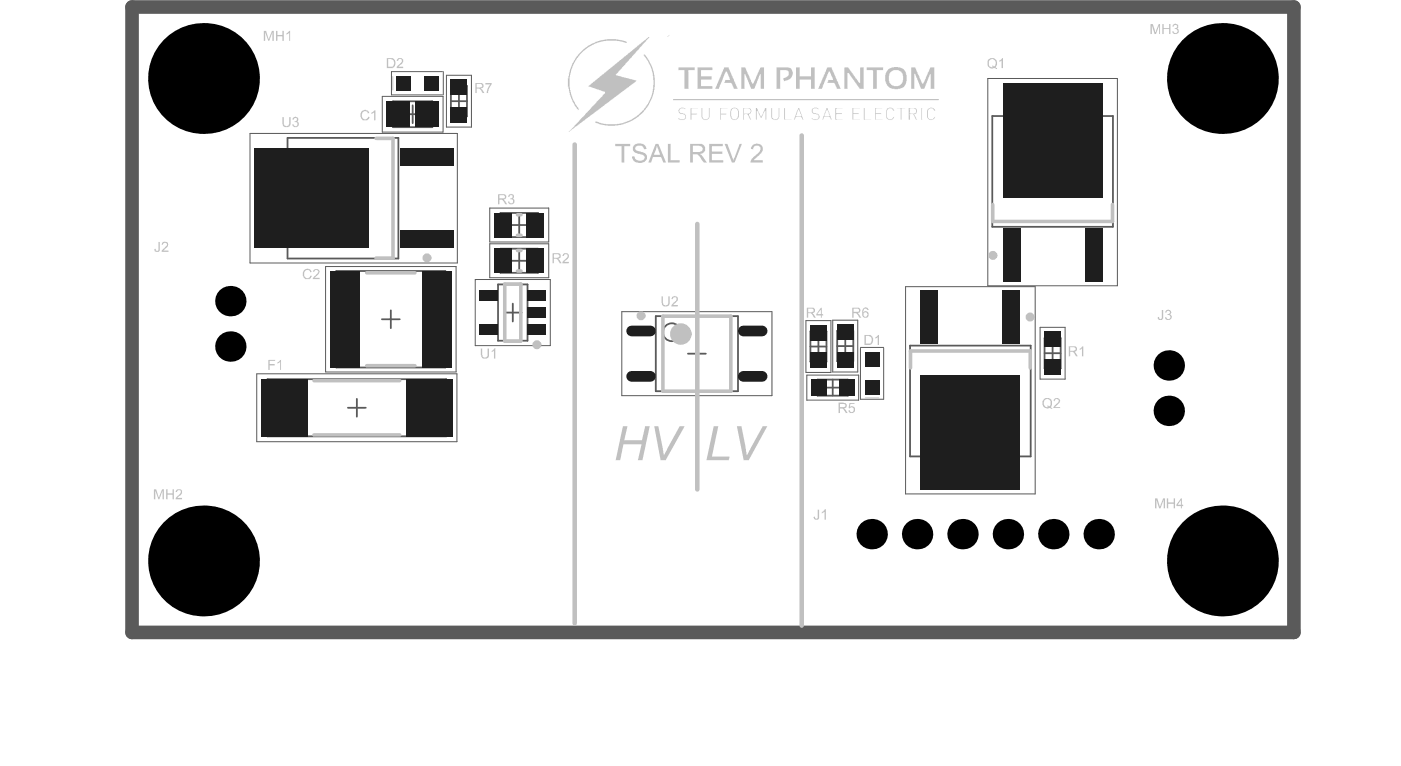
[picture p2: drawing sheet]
<svg xmlns="http://www.w3.org/2000/svg" width="261mm" height="143mm" viewBox="0 0 261 143" stroke-linecap="round" stroke-linejoin="round" font-family="sans-serif">
<g fill="none" stroke="#5a5a5a" stroke-width=".33">
<path d="M73.1 18.8h7.4v4.9h-7.4zM76.8 19.6v3.3M83.9 18.8h3M83.9 16h3v5.7h-3zM85.4 17.3v3M53.5 25.7h20.6v22.4h-20.6zM64.2 36.9h3.3M65.8 35.2v3.3M75.1 21.3h3.4M93.1 39.6h7v4.5h-7zM184.6 21.6h22.5v20.6h-22.5zM194.2 33.9h3.3"/>
<path d="M195.9 32.2v3.4M62.6 50.4h20.3v18h-20.3zM71.1 59.4h3.3M72.7 57.7v3.4M92.7 52.9h5.5v10.5h-5.5zM93.1 46.3h7v4.5h-7zM93.8 58.2h3.3M95 48.5h3.3M95 41.9h3.3M95.4 56.5v3.3M96.6 40.2v3.3M96.6 46.9v3.3"/>
<path d="M122 58.8h15.3v14h-15.3zM49.8 70.5h33.2v10.7h-33.2zM64.7 75.9h3.4M66.4 74.2v3.3M128 65.8h3.3M129.7 64.1v3.4M150.8 64.5h3M150.8 61.6h3v5.7h-3zM152.1 70.6h5.7v3h-5.7zM152.3 63v3M153.5 72.1h3M155 70.6v3"/>
<path d="M155.8 64.4h3M155.8 61.6h3v5.6h-3zM157.3 62.9v3M169.3 64.3h22.5v20.6h-22.5zM178.9 72.6h3.3M180.6 71v3.3M194.4 65.7h3M194.4 62.9h3v5.6h-3zM195.9 64.2v3"/>
<circle cx="125" cy="61.8" r="1.66"/>
</g>
<g fill="none" stroke="#5a5a5a" stroke-width=".19">
<path d="M71.1 17.9h11.3v6.7h-11.3zM82.3 13.3h-9.5v4.4h9.5M82.5 13.3v4.4M83.1 14h4.6v9.6h-4.6zM183.8 14.6h24.1v38.6h-24.1zM46.5 24.8h38.6v24.1h-38.6zM91.1 38.7h11v6.3h-11zM60.6 49.6h24.3v19.6h-24.3zM88.4 52h14v12.3h-14zM91.1 45.4h11v6.3h-11zM115.7 58h27.9v15.6h-27.9zM150 59.7h4.6v9.6h-4.6z"/>
<path d="M155 59.6h4.6v9.6h-4.6zM168.5 53.3h24.1v38.6h-24.1zM47.8 69.6h37.2v12.6h-37.2zM150.1 69.8h9.7v4.6h-9.7zM160.1 64.8v9.5h4.3v-9.5M160.1 64.6h4.3M193.5 60.9h4.7v9.6h-4.7z"/>
</g>
<path d="M24.6 1.3h216.2v116.4h-216.2z" fill="none" stroke="#5a5a5a" stroke-width="2.5"/>
<path d="M24.6 1.3h99.8" fill="none" stroke="#5a5a5a" stroke-width=".84"/>
<g fill="#c0c0c0">
<path d="M126.4 20.3l.4-.3 .7 .2-.1 .1-.1-.2h-.6l-.3 .4v.4l.1 .1 .9 .1 .3 .4v.5l-.3 .3h-.7l-.4-.2v-.1l.3 .2h.6l.3-.2v-.5l-.1-.2-.7-.1-.4-.2v-.5z"/>
<path d="M124.3 6.7l.3-.2-.3 .3z"/>
<path d="M124.2 6.8l.1 .1z"/>
<path d="M130.6 20.1h.1v1.7l.4 .4h.4l.4-.3v-1.8h.2v1.7l-.4 .5h-.6l-.5-.3z"/>
<path d="M128.5 20.1h1.4l-1.2 .1v.9h1l-.1 .2h-.9v1h-.2z"/>
<path d="M129.8 12.5h2.8v.5h-2.2v1.2h2v.6h-2v1.2h2.2v.5h-2.8z"/>
<path d="M143.5 20.1h.2v1.8l.3 .3h.5l.4-.4v-1.7h.1v1.7l-.4 .5h-.5l-.5-.3z"/>
<path d="M145.9 20.1h.2v2.1l1.2 .1h-1.4z"/>
<path d="M144.5 12.5h2.3l.5 .3 .2 .6v.5l-.2 .5-.8 .5-.6 .2-.1-.6 .4-.1 .5-.3 .1-.8-.4-.3h-1.2v3.5h-.7z"/>
<path d="M151.1 20.3l.4-.3 .8 .2-.1 .1-.1-.2h-.6l-.3 .3v.5l.9 .2 .3 .3 .1 .5-.2 .3-.8 .1-.4-.2v-.1l.3 .2h.6l.4-.3-.1-.5-1-.3-.2-.1z"/>
<path d="M158.6 20.1h1.4l-1.2 .1v.9h1l-.1 .1h-.9v1l1.2 .1h-1.4z"/>
<path d="M155.4 20.1h1.4l-1.2 .2v.8h1.1v.1l-1.1 .1v.9l1.2 .1h-1.4z"/>
<path d="M157.1 12.5h.8l-.1 .2 .3 .1v.2l1 1.2 .1 .4 .3 .1 .3 .7h.3v-2.9h.6v4h-.8v-.2l-.2-.1-1.8-2.6h-.2v2.9h-.6z"/>
<path d="M162.8 20.1h1.4l-1.2 .1v.9h1v.1l-1 .1v.9l1.2 .1h-1.4z"/>
<path d="M165.1 20.2l.8-.2 .5 .5v.1h-.2l-.3-.5h-.5l-.4 .4 .1 1.5 .3 .2h.4l.4-.4h.2l-.4 .5h-.7l-.4-.5v-1.2z"/>
<path d="M166.9 20.1h1.6l-.8 .1v2.1h-.1v-2.1z"/>
<path d="M171.4 20.1h.2v2.2h-.2z"/>
<path d="M172.7 20.3l.4-.3h.4l.5 .5v.1h-.1l-.4-.5h-.5l-.3 .4v1.5l.4 .2h.4l.4-.4h.1l-.3 .5h-.8l-.4-.5v-1.3z"/>
<path d="M169.6 12.5h.7l1.3 3.1h.2l.3-.5-.1-.2 .3-.3 .8-2.1h.8v4h-.7v-2.7l-.3 .2 .1 .2-.2 .1-.8 2.2h-.6l-1.1-2.8-.2 .1 .1 2.7h-.6z"/>
<path d="M134 20.1h1.4l-1.3 .1v.9h1v.2h-1l.1 1h-.2z"/>
<path d="M134.7 12.6l.9-.1v.3h.1l1.6 3.7h-.7l-.3-.8-.3-.3h-1.2l.2-.5h.8v-.5l-.6-1.1-.2 .1v.2l-.2 .1-1 2.8h-.7l1.6-3.7z"/>
<path d="M126.3 12.5h3v.5l-1.3 .1 .1 3.4h-.7v-3.5h-1.1z"/>
<path d="M160.7 20.1h.2v2.1l1.2 .1h-1.4z"/>
<path d="M140.7 20.1h.2l.7 1.6h.1l.2-.3 .4-1.2 .3-.1v2.2h-.1v-1.7h-.3l-.5 1.3-.2-.1-.5-1.1-.2-.1v1.7h-.1z"/>
<path d="M161.2 12.5h3.2v.5h-1.3v3.5h-.6v-3.4l-1.3-.1z"/>
<path d="M148.1 12.5h.7v1.7h2.1v-1.7h.7v4h-.7v-1.7h-2.1v1.7h-.7z"/>
<path d="M153.9 12.6l.9-.1v.4l.2 .2v.2l.2 .1 1.2 3.1h-.7l-.5-1.1h-1.3l.3-.5h.8l-.1-.5-.2-.3-.3-.8-.3 .1-1.1 3.1h-.8l1.1-2.2v-.2l.2-.3v-.2l.2-.4z"/>
<path d="M125.2 18.4h49.5v.2h-49.5z"/>
<path d="M137.9 12.5h.8l1.2 3.1h.3l1.3-3.1h.7v4h-.6v-2.7h-.2l-.1 .3h-.1l.1 .2h-.1l-.9 2.2h-.6l-1-2.6a.23 .23 0 0 0-.2 .1 .23 .23 0 0 0 0 .3l.1 2.2h-.7z"/>
<path d="M107.6 10.1l1.9-1.6 2.2-1 1.3-.2h1.6l2 .5v.1l-.2 .1-1.6-.4h-2.1l-1.3 .3-1.1 .4-1.3 .8-1.6 1.7-.9 1.5-.3 1.2h-.1v.8h-.1v2h.1v.8l.4 1.3 .6 1 .6 .9-.1 .2-.7-.9-.2-.6h-.2l-.5-1.4-.2-1.5h-.1v-1.5h.1v-.5h.1l.1-1h.1l.4-1.4h.2l.2-.5 .4-.7 .2-.1z"/>
<path d="M109.5 16l4.3-3.5 1.6-1.3 .5-.3 3.5-3 1.4-1v.1l-.5 .5v.1l-1.3 1.3v.1l-1.4 1.4v.2l-.6 .5v.2l-2.4 2.5 .1 .3 3.2 .7 .5 .1v.2l-12.6 9.5 4.1-4.3 .3-.4 .8-.8v-.1l1.6-1.6v-.3z"/>
<path d="M119.7 10.2l.2-.1 .9 1.2 .5 1 .4 1.2 .1 .9h.1l-.1 1.8-.2 1.3-.3 .9-.2 .2-.4 1-.3 .3v.1l-1.2 1.4-.7 .6-1.5 .8-1.2 .4-1.3 .2h-1.4l-1.3-.2-1-.3v-.2l.2-.1 .9 .4 .8 .1h2.1l1.2-.2 1.2-.5 1.2-.7 1.4-1.3 .3-.5 .2-.1v-.2l.3-.2 .3-1h.2l-.1-.2h.1l.2-.6 .3-1v-1.7l-.1-1.2-.3-1.1-.2-.2 .1-.2h-.2l-.3-.9z"/>
<path d="M136.1 20.3l.4-.3h.4l.5 .4 .1 1.4-.3 .4-.7 .1-.5-.3-.1-.4v-.9zM136.2 20.3l-.2 .4 .1 1.2 .4 .3h.4l.3-.2 .1-.3v-1.3l-.4-.3h-.4z"/>
<path d="M138.3 20.1h1.1l.3 .2 .1 .5-.4 .4v.3l.4 .8h-.2l-.4-.9-.1-.2-.7 .1 .1 1h-.2zM138.4 20.2v.9h.9l.3-.1 .1-.5-.2-.2z"/>
<path d="M153.8 20.1h.2l.8 2.2h-.2l-.1-.4-.1-.1h-1.1l-.1 .5h-.2zM153.8 20.4l-.4 1.2 .9 .1 .1-.3-.3-.4 .1-.2h-.1l-.1-.3z"/>
<path d="M169.1 20.1h1.2l.2 .2 .1 .6-.1 .2-.4 .1v.2l.5 .9-.2-.1-.5-1-.7 .1 .2 1h-.3zM169.2 20.2l.2 .2-.2 .7h.2h.7l.4-.2v-.5l-.2-.1-.2-.2z"/>
<path d="M148.5 20.1h.2l.1 .2 .7 2h-.2v-.4l-.2-.1h-1l-.2 .5h-.2zM148.5 20.4v.2h-.1l-.3 1 .9 .1 .1-.3-.2-.3-.2-.7z"/>
<path d="M165.3 12.8l.6-.3h1.2l.8 .2 .4 .4 .3 .6h.1l-.1 .3h.1v1.1h-.1l.1 .3-.2 .4-.4 .4-.6 .3-1.1 .1-.8-.2-.5-.5-.4-.8v-1.2l.2-.5zM165.7 13.4l-.3 .7v1l.2 .4 .3 .4 .4 .1h.8l.4-.1 .3-.3 .3-.7v-.8l-.3-.7-.6-.4h-.9z"/>
</g>
<g fill="none" stroke="#c0c0c0" stroke-width=".67">
<path d="M70 25.7h3.1v22.3h-3.1M96.3 40h.7M184.7 38v3.2h22.3v-3.2M68.2 50.8h9M93.9 52.8h3v10.7h-3zM96.3 50.4h.7M96.3 46.6h.7M96.3 43.8h.7M123.4 58.8h12.6v14h-12.6zM58.4 70.8h16M68.2 68h9M169.4 68.5v-3.2h22.3v3.2"/>
<path d="M58.4 80.9h16"/>
</g>
<path d="M73.1 14.2v2.5M161 74h2.5" fill="none" stroke="#c0c0c0" stroke-width=".19"/>
<path d="M106.9 26.9v89.1M149.2 25.2v91.2M129.8 41.7v49.4" fill="none" stroke="#c0c0c0" stroke-width=".84"/>
<g fill="#c0c0c0">
<path d="M49.9 67h1.3v.1h-1v.6h.9v.3h-.9v.8h-.3z"/>
<path d="M51.6 67.4l.7-.4v1.8h-.2v-1.4l-.4 .2z"/>
<path d="M56.4 50.4a.83 .83 0 0 1 .9-.4 .83 .83 0 0 1 .7 .6l-.3 .1a.52 .52 0 0 0-.5-.5 .52 .52 0 0 0-.5 .5 .67 .67 0 0 0 0 .8 .67 .67 0 0 0 .8 .2l.3-.4h.2a.87 .87 0 0 1-1 .7 .87 .87 0 0 1-.6-1.1z"/>
<path d="M58.3 50.3a.59 .59 0 0 1 .9-.1 .59 .59 0 0 1-.1 .9l-.6 .6h1v.2h-1.3l.1-.3 .4-.4a.61 .61 0 0 0 .4-1h-.1a.34 .34 0 0 0-.4 .1 .34 .34 0 0 0-.1 .3h-.3z"/>
<path d="M90.3 15.5h1.2v.2l-.6 .9-.1 .7h-.2l.1-.7 .5-.9h-.9z"/>
<path d="M104.8 47.3a.62 .62 0 0 1 .7-.2 .62 .62 0 0 1 .4 .7l-.4 .5-.6 .4h1v.3h-1.3l.2-.5a1.03 1.03 0 0 0 .8-1.1l-.2-.1a.34 .34 0 0 0-.3 0 .34 .34 0 0 0-.2 .3h-.2z"/>
<path d="M123.1 55.1h.3v1.1a.53 .53 0 0 0 .5 .6 .53 .53 0 0 0 .5-.6v-1.1h.2v1.1a.77 .77 0 0 1-.7 .8 .77 .77 0 0 1-.8-.8z"/>
<path d="M125 55.3a.61 .61 0 0 1 .9-.1 .61 .61 0 0 1 .2 .8l-.9 .8h.9v.2h-1.2l.4-.7a.74 .74 0 0 0 .5-1h-.1a.34 .34 0 0 0-.3 0 .34 .34 0 0 0-.2 .4h-.2z"/>
<path d="M152.2 94.8h.2v1.3a.51 .51 0 0 1-.4 .6 .51 .51 0 0 1-.6-.4l.3-.2a.29 .29 0 0 0 .2 .4 .29 .29 0 0 0 .3-.4z"/>
<path d="M152.9 95.3l.3-.1 .3-.4h.2v1.9h-.3v-1.5l-.4 .3z"/>
<path d="M158.1 75h.9v.2h-.8v.5a.65 .65 0 0 1 .9 .2 .65 .65 0 0 1-.3 .9 .65 .65 0 0 1-.9-.4l.2-.1a.42 .42 0 0 0 .5 .3 .42 .42 0 0 0 .2-.6l-.3-.2-.3 .2-.3-.1z"/>
<path d="M29.5 45h.2v1.3a.51 .51 0 0 1-.4 .6 .51 .51 0 0 1-.6-.5l.3-.1a.29 .29 0 0 0 .2 .4 .29 .29 0 0 0 .3-.4z"/>
<path d="M30.2 45.2a.62 .62 0 0 1 1.1 .2 1.01 1.01 0 0 1-.6 1l-.3 .2h.9v.3h-1.2v-.3l.5-.5a.54 .54 0 0 0 .4-.4 .54 .54 0 0 0-.2-.5h-.3l-.2 .3h-.2z"/>
<path d="M89.5 64.9h.2v1.1a.52 .52 0 0 0 .6 .5 .52 .52 0 0 0 .4-.6v-1h.3v1a.76 .76 0 0 1-.8 .8 .76 .76 0 0 1-.7-.8z"/>
<path d="M91.5 65.3l.5-.4v-.1h.2v1.9h-.3v-1.5l-.4 .3z"/>
<path d="M186 11.2l.6-.4v1.9h-.2v-1.5l-.4 .3z"/>
<path d="M200.9 64.9l.7-.5v1.9h-.3v-1.4l-.3 .2z"/>
<path d="M52.6 21.8h.2v1a.53 .53 0 0 0 .5 .7 .53 .53 0 0 0 .5-.7v-1h.3v1a.76 .76 0 0 1-.8 .8 .76 .76 0 0 1-.7-.8z"/>
<path d="M54.5 22a.52 .52 0 0 1 .8-.2 .52 .52 0 0 1 0 .8 .53 .53 0 0 1 .3 .7 .53 .53 0 0 1-.7 .3h-.3a.22 .22 0 0 1-.2-.3 .22 .22 0 0 1 .3-.2 .38 .38 0 0 0 .4 .4 .38 .38 0 0 0 .3-.4 .38 .38 0 0 0-.3-.4h-.3v-.1a.31 .31 0 0 0 .5-.2 .31 .31 0 0 0-.2-.4 .31 .31 0 0 0-.4 .2h-.3z"/>
<path d="M49.1 5.7h.4l.5 1.6 .6-1.6h.3v1.9h-.2v-1.6l-.6 1.6h-.2l-.6-1.6v1.6h-.2z"/>
<path d="M51.4 5.7h.2v.8h1v-.8h.2v1.9h-.2v-.8h-1v.8h-.2z"/>
<path d="M53.3 6.2l.7-.5v1.9h-.2v-1.4l-.4 .2z"/>
<path d="M67.2 20.9a.83 .83 0 0 1 .8-.5 .83 .83 0 0 1 .7 .6l-.3 .1a.52 .52 0 0 0-.5-.4 .52 .52 0 0 0-.5 .4 .66 .66 0 0 0 .1 .9 .66 .66 0 0 0 .9 0l.1-.3 .3 .1a.87 .87 0 0 1-1.1 .6 .87 .87 0 0 1-.6-1z"/>
<path d="M69.1 20.9l.8-.4v1.9h-.3v-1.5l-.4 .3z"/>
<path d="M94.6 36.3a.54 .54 0 0 1 .8-.1 .54 .54 0 0 1 .1 .8h-.1a.56 .56 0 0 1 .3 .8 .56 .56 0 0 1-.9 .1h-.1a.22 .22 0 0 1-.2-.2 .22 .22 0 0 1 .3-.2 .38 .38 0 0 0 .4 .3 .38 .38 0 0 0 .3-.3 .38 .38 0 0 0-.3-.4h-.2v-.2a.31 .31 0 0 0 .4-.2 .31 .31 0 0 0-.2-.4 .31 .31 0 0 0-.4 .3h-.3z"/>
<path d="M162.9 62.7l.7-.4v1.9h-.3v-1.5l-.3 .3z"/>
<path d="M196.1 74.3a.6 .6 0 0 1 1-.1 .6 .6 0 0 1-.2 1l-.6 .6h1v.1h-1.3l.2-.4 .6-.5a.38 .38 0 0 0 .2-.5 .38 .38 0 0 0-.6-.2l-.1 .4-.3-.1z"/>
<path d="M73.9 11a.62 .62 0 0 1 .8-.2 .62 .62 0 0 1 .3 .7l-.2 .4-.7 .5h.9v.3h-1.2l.3-.5a1.09 1.09 0 0 0 .7-1.1l-.2-.1a.34 .34 0 0 0-.4 0 .34 .34 0 0 0-.1 .3h-.3z"/>
<path d="M216.2 57.7h.3v1.2a.51 .51 0 0 1-.5 .6 .51 .51 0 0 1-.6-.5l.3-.1a.29 .29 0 0 0 .2 .5 .29 .29 0 0 0 .3-.5z"/>
<path d="M216.9 57.8a.57 .57 0 0 1 .7-.1 .57 .57 0 0 1 .3 .7l-.3 .1a.51 .51 0 0 1 .5 .6 .51 .51 0 0 1-.5 .4h-.5l-.2-.1-.1-.4h.2a.38 .38 0 0 0 .5 .3 .38 .38 0 0 0 .3-.4 .38 .38 0 0 0-.5-.3v-.2a.33 .33 0 0 0 .4-.3 .33 .33 0 0 0-.4-.3 .33 .33 0 0 0-.3 .4l-.2-.1z"/>
<path d="M115.9 79.3h.9l-.6 2.6h3.3l.6-2.6h.8l-1.4 6.3h-.8l.7-2.9h-3.4l-.6 2.9h-.8z"/>
<path d="M121.7 79.3h.8l.9 4.1 .1 1.4 3-5.5h.9l-3.5 6.3h-1z"/>
<path d="M28.6 91h.5l.5 1.6 .6-1.6h.3v1.9h-.3v-1.6l-.5 1.6h-.2l-.6-1.6v1.6h-.3z"/>
<path d="M30.9 91h.3v.8h.9v-.8h.3v1.9h-.3v-.9h-.9v.9h-.3z"/>
<path d="M32.8 91.2a.63 .63 0 0 1 1 .1 .63 .63 0 0 1-.3 .9l-.6 .4h1v.3h-1.2v-.3l.4-.4a.77 .77 0 0 0 .5-.9l-.5-.1-.2 .3h-.2z"/>
<path d="M214.9 92.7h.5l.5 1.6 .6-1.6h.3v1.9h-.3v-1.6l-.6 1.6h-.2l-.5-1.6v1.6h-.3z"/>
<path d="M217.1 92.7h.3v.8h1v-.8h.3v1.9h-.3v-.9h-1v.9h-.3z"/>
<path d="M214.1 4.5h.4l.5 1.6 .6-1.6h.3v1.8h-.2v-1.6l-.6 1.6h-.2l-.6-1.6v1.6h-.2z"/>
<path d="M216.3 4.5h.2v.7h1.1v-.7h.2v1.8h-.2v-.9h-1.1v.9h-.2z"/>
<path d="M218.2 4.6a.54 .54 0 0 1 .8-.1 .54 .54 0 0 1 .1 .8h-.1a.53 .53 0 0 1 .3 .7 .53 .53 0 0 1-.6 .3h-.4l-.2-.3v-.2h.3a.38 .38 0 0 0 .4 .4 .38 .38 0 0 0 .3-.4 .38 .38 0 0 0-.3-.4h-.2l.1-.2a.33 .33 0 0 0 .3-.3 .33 .33 0 0 0-.3-.3 .33 .33 0 0 0-.3 .4l-.3-.1z"/>
<path d="M132.8 79.3h.9l-1.2 5.7h3.3l-.2 .6h-4.1z"/>
<path d="M137.1 79.3h.9l1 5.5 2.9-5.5h.9l-3.5 6.3h-.9z"/>
<path d="M114.5 26.8h2.8v.4h-1.1v3h-.5v-3h-1.2z"/>
<path d="M117.9 27.1a1.4 1.4 0 0 1 2.4 .5l-.4 .2a.91 .91 0 0 0-.8-.7 .91 .91 0 0 0-.9 .4v.1a1 1 0 0 0 1.1 .6v.1a.97 .97 0 0 1 1.1 .7 .97 .97 0 0 1-.6 1.2 1.52 1.52 0 0 1-2.1-.7l-.1-.4h.4a1.05 1.05 0 0 0 .9 .8 1.05 1.05 0 0 0 1.1-.5 .73 .73 0 0 0-.9-.7l-.1-.1a1.24 1.24 0 0 1-1.2-.8z"/>
<path d="M124.3 26.8h.5v3h1.7v.4h-2.2z"/>
<path d="M132 26.8h2.5v.4h-2v1h1.9v.4h-1.9v1.2h2.1v.4h-2.6z"/>
<path d="M134.8 26.8h.5l1.1 3.1 1.2-3.1h.5l-1.4 3.4h-.5z"/>
<path d="M140 27h.1a1.06 1.06 0 0 1 1.3-.2 1.06 1.06 0 0 1 .5 1.3l-.2 .4-1.5 1.3h1.7v.4h-2.2a3.3 3.3 0 0 1 1.3-1.7 .83 .83 0 0 0 .2-1.4h-.5a.6 .6 0 0 0-.5 .7l-.5-.1z"/>
<path d="M88.7 15.6v.7l.7-.1a.31 .31 0 0 0 .3-.3 .31 .31 0 0 0-.4-.3zM88.5 15.5h.9a.34 .34 0 0 1 .5 .2l.1 .3a.43 .43 0 0 1-.4 .5l.5 .8h-.3l-.6-.8h-.5v.8h-.2z"/>
<path d="M103.1 47.3v.7h.6a.35 .35 0 0 0 .4-.4 .35 .35 0 0 0-.4-.3zM102.8 47.1h1a.34 .34 0 0 1 .5 .3 .51 .51 0 0 1-.5 .7l.4 .3 .3 .6h-.3l-.6-.9h-.5v.9h-.3z"/>
<path d="M150.4 57.4v.7l.7-.1a.31 .31 0 0 0 .3-.3 .31 .31 0 0 0-.4-.3zM150.1 57.3h1a.34 .34 0 0 1 .5 .2l.1 .5-.6 .3 .4 .2 .3 .6h-.3l-.6-.8h-.5v.8h-.3z"/>
<path d="M152.8 57.6l-.7 .8h.7zM152.8 57.3h.1v1.1h.3v.3h-.3v.4h-.1v-.4h-.9v-.3z"/>
<path d="M156.3 75.2v.6h.6a.32 .32 0 0 0 .4-.3 .32 .32 0 0 0-.4-.3zM156 74.9h1a.64 .64 0 0 1 .5 .9l-.4 .2 .3 .3 .3 .5h-.3l-.6-.8h-.5v.8h-.3z"/>
<path d="M158.8 57.4v.6h.6a.32 .32 0 0 0 .5-.3 .32 .32 0 0 0-.5-.3zM158.6 57.3h1a.51 .51 0 0 1 .5 .5 .51 .51 0 0 1-.5 .5l.3 .2 .4 .6h-.4l-.6-.8h-.5v.8h-.2z"/>
<path d="M160.5 57.5a.58 .58 0 0 1 .6-.3 .58 .58 0 0 1 .5 .5h-.2a.35 .35 0 0 0-.5-.3 .35 .35 0 0 0-.2 .4l-.1 .3a.63 .63 0 0 1 1.1 .3 .63 .63 0 0 1-.9 .7 1.54 1.54 0 0 1-.3-1.6zM160.6 58.5a.45 .45 0 0 0 .9 0 .45 .45 0 0 0-.9 0z"/>
<path d="M184.1 11.2a.79 .79 0 0 0 .5 1.3h.3l-.3-.2 .1-.1a.26 .26 0 0 0 .3 .1 .26 .26 0 0 0 .2-.2 .69 .69 0 0 0-.2-1 .69 .69 0 0 0-.9 .1zM183.8 11.1a.99 .99 0 0 1 1.5 0 .99 .99 0 0 1 0 1.4l.2 .2v.1h-.3l-.1-.2a.98 .98 0 0 1-1.1-.2 .98 .98 0 0 1-.2-1.1z"/>
<path d="M199.1 64.6v.7h.6a.35 .35 0 0 0 .5-.4 .35 .35 0 0 0-.5-.3zM198.9 64.4h.9a.34 .34 0 0 1 .5 .3 .51 .51 0 0 1-.4 .7l.3 .3 .4 .6h-.4l-.6-.9h-.5v.9h-.2z"/>
<path d="M92.9 36.3v.6h.6a.32 .32 0 0 0 .5-.3 .32 .32 0 0 0-.5-.3zM92.7 36.1h1a.51 .51 0 0 1 .5 .6 .51 .51 0 0 1-.5 .5l.3 .2 .4 .6h-.4l-.6-.8h-.5v.8h-.2z"/>
<path d="M161.1 62.5v1.4h.5a.66 .66 0 0 0 .6-.9l-.1-.1a.32 .32 0 0 0-.4-.3zM160.9 62.3h.7a.93 .93 0 0 1 .9 .8 .93 .93 0 0 1-.5 1l-1.1 .1z"/>
<path d="M194.3 74.5a.81 .81 0 0 0 .4 1.3h.5l-.3-.1 .1-.3a.27 .27 0 0 0 .3 .2 .27 .27 0 0 0 .2-.4 .71 .71 0 0 0-.2-.9 .71 .71 0 0 0-1 .2zM194.2 74.2a.99 .99 0 0 1 1.3 .2 .99 .99 0 0 1 .1 1.3v.1l.2 .1v.2l-.5-.3a.94 .94 0 0 1-1.1-.1 .94 .94 0 0 1-.1-1.1z"/>
<path d="M72.2 11v1.4h.5a.66 .66 0 0 0 .6-.9v-.1a.32 .32 0 0 0-.5-.3zM72 10.8h.7a.93 .93 0 0 1 .9 .8 .93 .93 0 0 1-.5 1l-1.1 .1z"/>
<path d="M219.8 93.1l-.6 .8h.6zM219.8 92.7h.1v1.2h.3v.3h-.3v.4h-.1v-.4h-.9v-.3z"/>
<path d="M122.3 27.1l-.6 1.7h1.1zM122 26.8h.5l1.4 3.4h-.5l-.4-1h-1.5l-.3 1h-.6z"/>
<path d="M128.9 27.1v1.2h1.1a.6 .6 0 0 0 .7-.6 .6 .6 0 0 0-.7-.6zM128.4 26.8h1.6a.94 .94 0 0 1 1.2 .8 .94 .94 0 0 1-.9 1l.3 .3 .9 1.3h-.5l-.6-.6a1.04 1.04 0 0 0-.9-.9h-.6v1.5h-.5z"/>
</g>
<g fill="none" stroke="#c0c0c0" stroke-width=".83">
<circle cx="79.5" cy="48" r=".42"/>
<circle cx="119.3" cy="58.8" r=".42"/>
<circle cx="184.8" cy="47.5" r=".42"/>
<circle cx="191.7" cy="59" r=".42"/>
<circle cx="99.9" cy="64.1" r=".42"/>
</g>
<circle cx="126.7" cy="62.1" r="1" fill="none" stroke="#c0c0c0" stroke-width="2"/>
<g fill="#000">
<circle cx="37.9" cy="14.6" r="10.3"/>
<circle cx="227.5" cy="14.6" r="10.3"/>
<circle cx="42.9" cy="56" r="2.83"/>
<circle cx="42.9" cy="64.5" r="2.83"/>
<circle cx="217.5" cy="68" r="2.83"/>
<circle cx="217.5" cy="76.4" r="2.83"/>
<circle cx="162.2" cy="99.4" r="2.83"/>
<circle cx="170.7" cy="99.4" r="2.83"/>
<circle cx="179.1" cy="99.4" r="2.83"/>
<circle cx="187.6" cy="99.4" r="2.83"/>
<circle cx="196" cy="99.4" r="2.83"/>
<circle cx="204.5" cy="99.4" r="2.83"/>
<circle cx="37.9" cy="104.4" r="10.3"/>
<circle cx="227.5" cy="104.4" r="10.3"/>
</g>
<g fill="#1e1e1e">
<path d="M83.9 20h3v2.8h-3z" fill-rule="evenodd"/>
<path d="M83.9 14.8h3v2.9h-3z" fill-rule="evenodd"/>
<path d="M89.2 60.3h3.5v2h-3.5z" fill-rule="evenodd"/>
<path d="M89.2 54h3.5v2h-3.5z" fill-rule="evenodd"/>
<path d="M150.8 60.5h3v2.8h-3z" fill-rule="evenodd"/>
<path d="M155.8 60.4h3v2.8h-3z" fill-rule="evenodd"/>
<path d="M150.8 65.6h3v2.9h-3z" fill-rule="evenodd"/>
<path d="M151 70.6h2.8v3h-2.8z" fill-rule="evenodd"/>
<path d="M155.8 65.6h3v2.8h-3z" fill-rule="evenodd"/>
<path d="M156.1 70.6h2.8v3h-2.8z" fill-rule="evenodd"/>
<path d="M61.4 50.4h5.5v18h-5.5z" fill-rule="evenodd"/>
<path d="M171.3 54h3.3v10h-3.3z" fill-rule="evenodd"/>
<path d="M79 14.2h2.7v2.6h-2.7z" fill-rule="evenodd"/>
<path d="M73.7 14.2h2.6v2.6h-2.6z" fill-rule="evenodd"/>
<path d="M98.2 60.3h3.5v2h-3.5z" fill-rule="evenodd"/>
<path d="M98.2 54h3.5v2h-3.5z" fill-rule="evenodd"/>
<path d="M98 46.3h3.3v4.5h-3.3z" fill-rule="evenodd"/>
<path d="M92 46.3h3.3v4.5h-3.3z" fill-rule="evenodd"/>
<path d="M98 39.6h3.3v4.5h-3.3z" fill-rule="evenodd"/>
<path d="M92 39.6h3.3v4.5h-3.3z" fill-rule="evenodd"/>
</g>
<path d="M117.5 70h3.5M117.5 61.6h3.5" fill="none" stroke="#1e1e1e" stroke-width="2"/>
<g fill="#1e1e1e">
<path d="M194.4 66.9h3v2.8h-3z" fill-rule="evenodd"/>
<path d="M194.4 61.7h3v2.9h-3z" fill-rule="evenodd"/>
<path d="M72 18.8h4.3v4.9h-4.3z" fill-rule="evenodd"/>
<path d="M77.3 18.8h4.3v4.9h-4.3z" fill-rule="evenodd"/>
<path d="M98.2 57.2h3.5v2h-3.5z" fill-rule="evenodd"/>
<path d="M160.9 70.8h2.7v2.7h-2.7z" fill-rule="evenodd"/>
<path d="M160.9 65.5h2.7v2.6h-2.7z" fill-rule="evenodd"/>
<path d="M186.6 42.5h3.3v10h-3.3z" fill-rule="evenodd"/>
<path d="M201.8 42.5h3.4v10h-3.4z" fill-rule="evenodd"/>
<path d="M186.5 54h3.4v10h-3.4z" fill-rule="evenodd"/>
<path d="M171.3 69.8h18.5v21.3h-18.5z" fill-rule="evenodd"/>
<path d="M74.5 27.6h9.9v3.3h-9.9z" fill-rule="evenodd"/>
</g>
<path d="M138.3 70h3.5M138.3 61.6h3.5" fill="none" stroke="#1e1e1e" stroke-width="2"/>
<g fill="#1e1e1e">
<path d="M75.6 70.5h8.6v10.8h-8.6z" fill-rule="evenodd"/>
<path d="M48.6 70.5h8.6v10.8h-8.6z" fill-rule="evenodd"/>
<path d="M74.5 42.8h9.9v3.4h-9.9z" fill-rule="evenodd"/>
<path d="M78.5 50.4h5.5v18h-5.5z" fill-rule="evenodd"/>
<path d="M186.6 15.4h18.5v21.3h-18.5z" fill-rule="evenodd"/>
<path d="M47.4 27.7h21.2v18.4h-21.2z" fill-rule="evenodd"/>
</g>
</svg>
